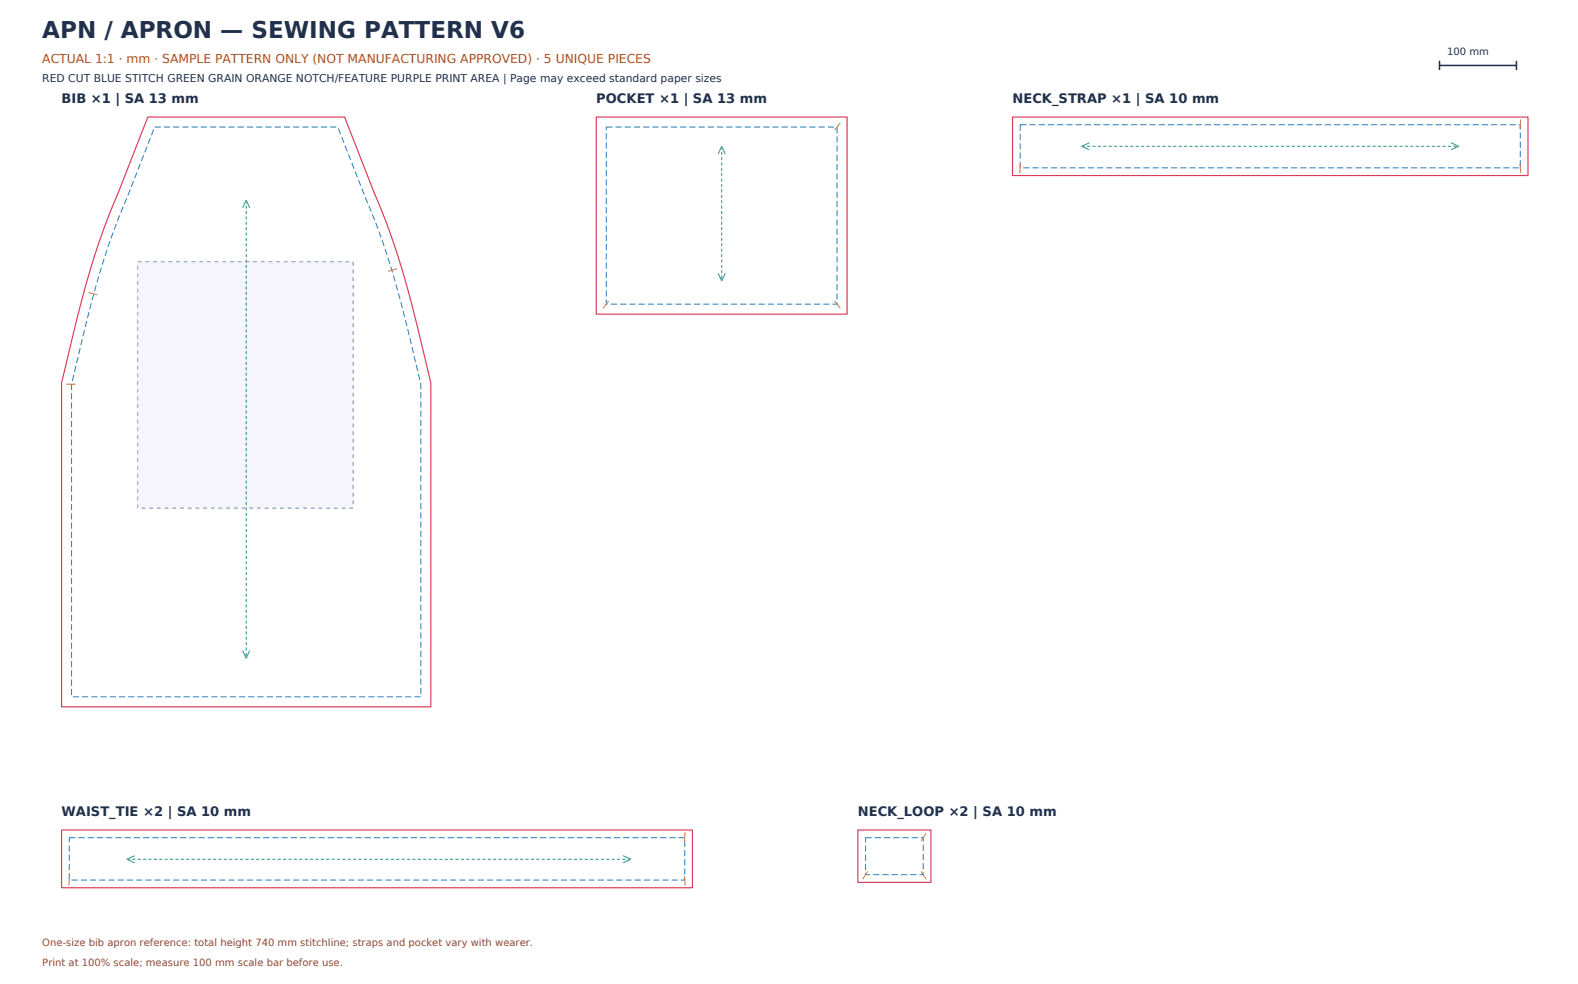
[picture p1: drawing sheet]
<svg xmlns="http://www.w3.org/2000/svg" width="2051mm" height="1278mm" viewBox="0 0 2051 1278" stroke-linecap="round" stroke-linejoin="round" font-family="sans-serif">
<defs><g id="words">
<text font-size="30" fill="#21314c" x="55" y="49">APN / APRON — SEWING PATTERN V6</text>
<g font-size="17" fill="#21314c">
<text x="80" y="134">BIB ×1 | SA 13 mm</text>
<text x="775" y="134">POCKET ×1 | SA 13 mm</text>
<text x="1316" y="134">NECK_STRAP ×1 | SA 10 mm</text>
<text x="80" y="1060">WAIST_TIE ×2 | SA 10 mm</text>
<text x="1115" y="1060">NECK_LOOP ×2 | SA 10 mm</text>
</g>
<text font-size="16" fill="#af4d12" x="55" y="82">ACTUAL 1:1 · mm · SAMPLE PATTERN ONLY (NOT MANUFACTURING APPROVED) · 5 UNIQUE PIECES</text>
<text font-size="14" fill="#21314c" x="55" y="107">RED CUT BLUE STITCH GREEN GRAIN ORANGE NOTCH/FEATURE PURPLE PRINT AREA | Page may exceed standard paper sizes</text>
<text font-size="13" fill="#202d4a" x="1881" y="72">100 mm</text>
<g font-size="13" fill="#8f5036">
<text x="55" y="1228">One-size bib apron reference: total height 740 mm stitchline; straps and pocket vary with wearer.</text>
<text x="55" y="1254">Print at 100% scale; measure 100 mm scale bar before use.</text>
</g>
</g></defs>
<path d="M192 152h256l39 100a1213 1213 0 0 1 66 216l7 29v421h-480v-421l11-44a1165 1165 0 0 1 62-201zM775 152h326v256h-326zM1316 152h670v76h-670zM80 1078h820v75h-820zM1115 1078h95v68h-95z" fill="none" stroke="#d83b55" stroke-width="1.5" stroke-linecap="butt"/>
<path d="M201 165h238l36 92a1201 1201 0 0 1 65 214l7 28v406h-454v-406l10-43a1152 1152 0 0 1 62-199zM788 165h300v230h-300zM1326 162h650v56h-650zM90 1088h800v55h-800zM1125 1088h75v48h-75z" fill="none" stroke="#267bbd" stroke-width="1.3" stroke-dasharray="8 4" stroke-linecap="butt"/>
<path d="M938 190v175M1406 190h490M320 260v595M165 1116h655" fill="none" stroke="#2e9b74" stroke-width="1.3" stroke-dasharray="4 3" stroke-linecap="butt"/>
<g fill="#000" stroke="#2e9b74" stroke-width="1.3" stroke-linecap="butt">
<path d="M938 190l5 10zM938 190l-5 10zM1406 190l10-5zM1406 190l10 5zM1886 195l10-5zM1886 185l10 5zM320 260l5 10zM320 260l-5 10zM933 355l5 10zM943 355l-5 10zM315 845l5 10zM325 845l-5 10z"/>
<path d="M165 1116l10-5zM165 1116l10 5zM810 1121l10-5zM810 1111l10 5z"/>
</g>
<g fill="#000" stroke="#e1942e" stroke-width="1.3" stroke-linecap="butt">
<path d="M1092 159l-7 10zM1977 155l-1 12zM1326 213l-1 12zM1976 213l1 12zM505 352l11-3zM115 380l12 3zM791 391l-7 10zM1085 391l7 10zM86 499h12zM890 1081v12zM1204 1082l-7 10zM90 1138v12z"/>
<path d="M890 1138v12zM1128 1132l-7 10zM1197 1132l7 10z"/>
</g>
<path d="M1871 79v12M1971 79v12M1871 85h100" fill="none" stroke="#202d4a" stroke-width="2" stroke-linecap="butt"/>
<path d="M179 340h280v320h-280z" fill="none" stroke="#8d6ad6" stroke-width="1.3" stroke-dasharray="5 5" stroke-linecap="butt"/>
<use href="#words"/>
</svg>
